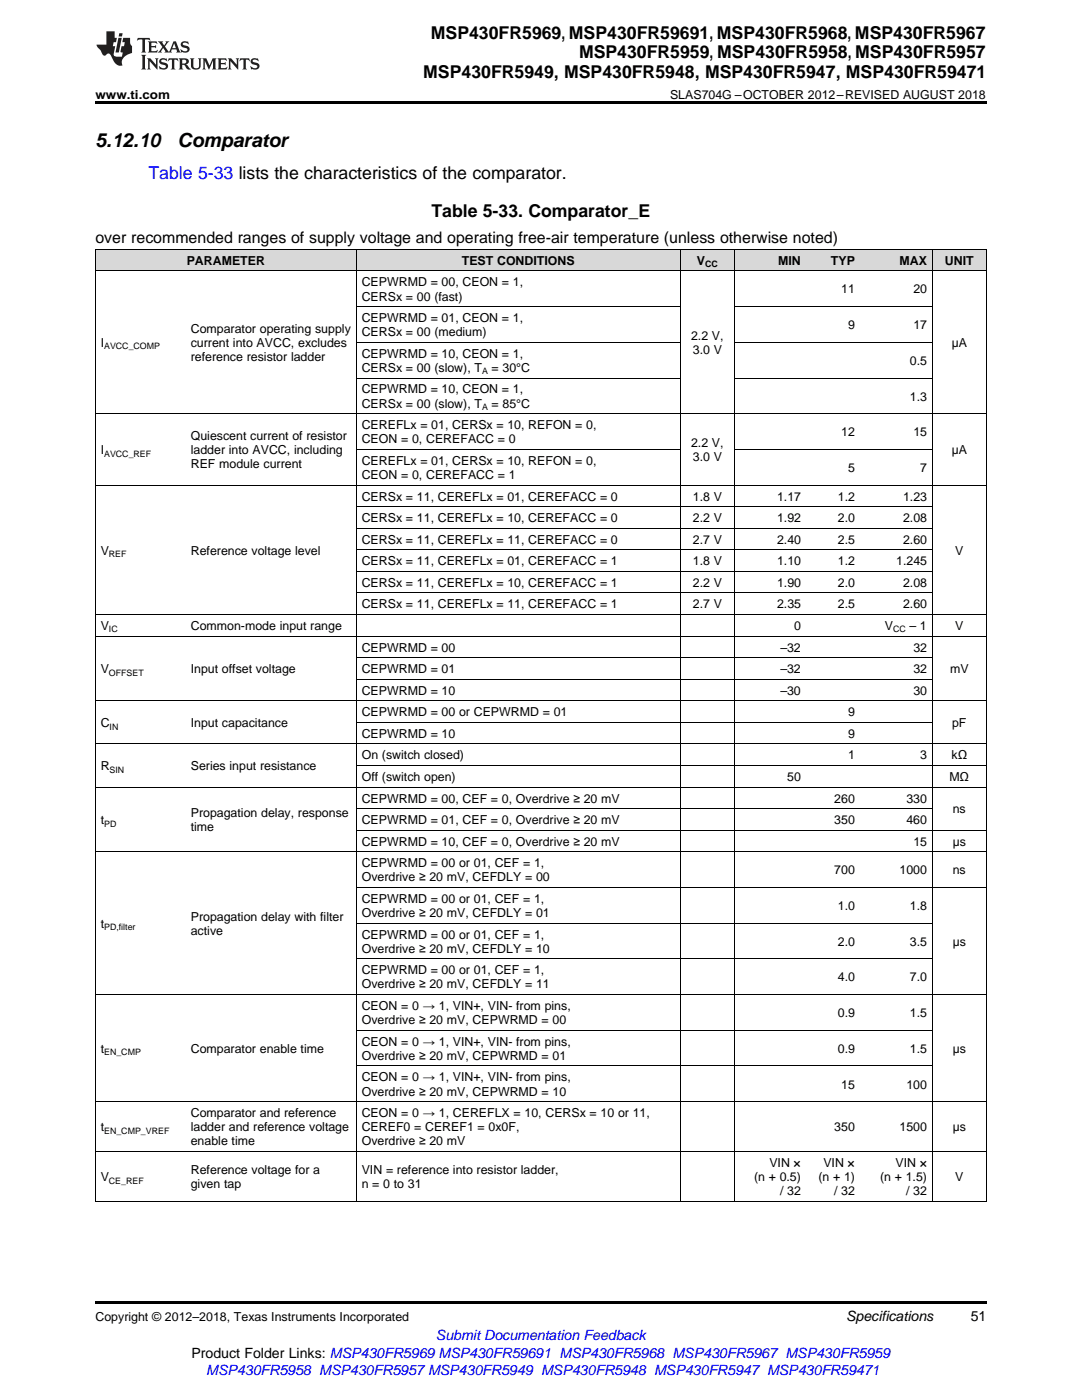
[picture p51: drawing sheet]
<svg xmlns="http://www.w3.org/2000/svg" width="216mm" height="279mm" viewBox="0 0 216 279" stroke-linecap="round" stroke-linejoin="round" font-family="sans-serif">
<defs><g id="words">
<g font-size="3.9">
<text x="19" y="29.3">5.12.10</text>
<text x="35.4" y="29.3">Comparator</text>
</g>
<g font-size="3.5">
<text x="86" y="7.8">MSP430FR5969, MSP430FR59691, MSP430FR5968, MSP430FR5967</text>
<text x="115.5" y="11.6">MSP430FR5959, MSP430FR5958, MSP430FR5957</text>
<text x="84.5" y="15.5">MSP430FR5949, MSP430FR5948, MSP430FR5947, MSP430FR59471</text>
<text x="86.1" y="43.4">Table 5-33. Comparator_E</text>
</g>
<text font-size="3.5" fill="#00f" x="29.6" y="35.6">Table 5-33 lists the characteristics of the comparator.</text>
<text font-size="3.2" x="19" y="48.5">over recommended ranges of supply voltage and operating free-air temperature (unless otherwise noted)</text>
<g font-size="2.8">
<text x="168.8" y="263.6">Specifications</text>
<text x="193.7" y="263.6">51</text>
<text x="38.2" y="270.9">Product Folder Links: MSP430FR5969 MSP430FR59691 MSP430FR5968 MSP430FR5967 MSP430FR5959</text>
</g>
<g font-size="2.8" fill="#00f">
<text x="87" y="267.4">Submit Documentation Feedback</text>
<text x="41.2" y="274.5">MSP430FR5958 MSP430FR5957 MSP430FR5949 MSP430FR5948 MSP430FR5947 MSP430FR59471</text>
</g>
<g font-size="2.5">
<text x="19" y="19.7">www.ti.com</text>
<text x="133.7" y="19.7">SLAS704G –OCTOBER 2012–REVISED AUGUST 2018</text>
<text x="37.3" y="52.8">PARAMETER</text>
<text x="92.1" y="52.8">TEST CONDITIONS</text>
<text x="139.1" y="52.8">V</text>
<text x="155.3" y="52.8">MIN</text>
<text x="165.8" y="52.8">TYP</text>
<text x="179.5" y="52.8">MAX</text>
<text x="188.6" y="52.8">UNIT</text>
<text x="72.2" y="57.2">CEPWRMD = 00, CEON = 1,</text>
<text x="72.2" y="60">CERSx = 00 (fast)</text>
<text x="167.9" y="58.6">11</text>
<text x="182.2" y="58.6">20</text>
<text x="72.2" y="64.3">CEPWRMD = 01, CEON = 1,</text>
<text x="169.2" y="65.7">9</text>
<text x="182.2" y="65.7">17</text>
<text x="20.1" y="69.3">I</text>
<text x="38.1" y="66.4">Comparator operating supply</text>
<text x="38.1" y="69.3">current into AVCC, excludes</text>
<text x="72.2" y="67.1">CERSx = 00 (medium)</text>
<text x="72.2" y="71.4">CEPWRMD = 10, CEON = 1,</text>
<text x="137.9" y="67.8">2.2 V,</text>
<text x="138.3" y="70.7">3.0 V</text>
<text x="189.9" y="69.3">µA</text>
<text x="38.1" y="72.1">reference resistor ladder</text>
<text x="72.2" y="74.2">CERSx = 00 (slow), T</text>
<text x="98.1" y="74.2">= 30°C</text>
<text x="181.5" y="72.8">0.5</text>
<text x="72.2" y="78.5">CEPWRMD = 10, CEON = 1,</text>
<text x="72.2" y="81.4">CERSx = 00 (slow), T</text>
<text x="98.1" y="81.4">= 85°C</text>
<text x="181.5" y="79.9">1.3</text>
<text x="38.1" y="87.8">Quiescent current of resistor</text>
<text x="72.2" y="85.7">CEREFLx = 01, CERSx = 10, REFON = 0,</text>
<text x="72.2" y="88.5">CEON = 0, CEREFACC = 0</text>
<text x="137.9" y="89.2">2.2 V,</text>
<text x="167.9" y="87.1">12</text>
<text x="182.2" y="87.1">15</text>
<text x="20.1" y="90.6">I</text>
<text x="38.1" y="90.6">ladder into AVCC, including</text>
<text x="38.1" y="93.5">REF module current</text>
<text x="72.2" y="92.8">CEREFLx = 01, CERSx = 10, REFON = 0,</text>
<text x="72.2" y="95.6">CEON = 0, CEREFACC = 1</text>
<text x="138.3" y="92">3.0 V</text>
<text x="169.2" y="94.2">5</text>
<text x="183.6" y="94.2">7</text>
<text x="189.9" y="90.6">µA</text>
<text x="72.2" y="99.9">CERSx = 11, CEREFLx = 01, CEREFACC = 0</text>
<text x="138.3" y="99.9">1.8 V</text>
<text x="155" y="99.9">1.17</text>
<text x="167.2" y="99.9">1.2</text>
<text x="180.2" y="99.9">1.23</text>
<text x="72.2" y="104.2">CERSx = 11, CEREFLx = 10, CEREFACC = 0</text>
<text x="138.3" y="104.2">2.2 V</text>
<text x="155" y="104.2">1.92</text>
<text x="167.2" y="104.2">2.0</text>
<text x="180.2" y="104.2">2.08</text>
<text x="20.1" y="110.7">V</text>
<text x="38.1" y="110.7">Reference voltage level</text>
<text x="72.2" y="108.5">CERSx = 11, CEREFLx = 11, CEREFACC = 0</text>
<text x="72.2" y="112.8">CERSx = 11, CEREFLx = 01, CEREFACC = 1</text>
<text x="138.3" y="108.5">2.7 V</text>
<text x="138.3" y="112.8">1.8 V</text>
<text x="155" y="108.5">2.40</text>
<text x="155" y="112.8">1.10</text>
<text x="167.2" y="108.5">2.5</text>
<text x="167.2" y="112.8">1.2</text>
<text x="178.8" y="112.8">1.245</text>
<text x="180.2" y="108.5">2.60</text>
<text x="190.6" y="110.7">V</text>
<text x="72.2" y="117.1">CERSx = 11, CEREFLx = 10, CEREFACC = 1</text>
<text x="138.3" y="117.1">2.2 V</text>
<text x="155" y="117.1">1.90</text>
<text x="167.2" y="117.1">2.0</text>
<text x="180.2" y="117.1">2.08</text>
<text x="20.1" y="125.7">V</text>
<text x="38.1" y="125.7">Common-mode input range</text>
<text x="72.2" y="121.4">CERSx = 11, CEREFLx = 11, CEREFACC = 1</text>
<text x="138.3" y="121.4">2.7 V</text>
<text x="155" y="121.4">2.35</text>
<text x="158.5" y="125.7">0</text>
<text x="167.2" y="121.4">2.5</text>
<text x="176.6" y="125.7">V</text>
<text x="180.2" y="121.4">2.60</text>
<text x="181.5" y="125.7">– 1</text>
<text x="190.6" y="125.7">V</text>
<text x="72.2" y="130">CEPWRMD = 00</text>
<text x="155.7" y="130">–32</text>
<text x="182.2" y="130">32</text>
<text x="20.1" y="134.3">V</text>
<text x="38.1" y="134.3">Input offset voltage</text>
<text x="72.2" y="134.3">CEPWRMD = 01</text>
<text x="155.7" y="134.3">–32</text>
<text x="182.2" y="134.3">32</text>
<text x="189.6" y="134.3">mV</text>
<text x="72.2" y="138.6">CEPWRMD = 10</text>
<text x="72.2" y="142.9">CEPWRMD = 00 or CEPWRMD = 01</text>
<text x="155.7" y="138.6">–30</text>
<text x="169.2" y="142.9">9</text>
<text x="182.2" y="138.6">30</text>
<text x="20.1" y="145.1">C</text>
<text x="38.1" y="145.1">Input capacitance</text>
<text x="72.2" y="147.2">CEPWRMD = 10</text>
<text x="169.2" y="147.2">9</text>
<text x="190" y="145.1">pF</text>
<text x="20.1" y="153.7">R</text>
<text x="38.1" y="153.7">Series input resistance</text>
<text x="72.2" y="151.6">On (switch closed)</text>
<text x="72.2" y="155.9">Off (switch open)</text>
<text x="157.1" y="155.9">50</text>
<text x="169.2" y="151.6">1</text>
<text x="183.6" y="151.6">3</text>
<text x="189.4" y="155.9">MΩ</text>
<text x="189.9" y="151.6">kΩ</text>
<text x="72.2" y="160.2">CEPWRMD = 00, CEF = 0, Overdrive ≥ 20 mV</text>
<text x="166.5" y="160.2">260</text>
<text x="180.9" y="160.2">330</text>
<text x="20.1" y="164.5">t</text>
<text x="38.1" y="163.1">Propagation delay, response</text>
<text x="38.1" y="165.9">time</text>
<text x="72.2" y="164.5">CEPWRMD = 01, CEF = 0, Overdrive ≥ 20 mV</text>
<text x="166.5" y="164.5">350</text>
<text x="180.9" y="164.5">460</text>
<text x="190.1" y="162.3">ns</text>
<text x="72.2" y="168.8">CEPWRMD = 10, CEF = 0, Overdrive ≥ 20 mV</text>
<text x="72.2" y="173.1">CEPWRMD = 00 or 01, CEF = 1,</text>
<text x="182.2" y="168.8">15</text>
<text x="190.1" y="168.8">µs</text>
<text x="72.2" y="175.9">Overdrive ≥ 20 mV, CEFDLY = 00</text>
<text x="166.5" y="174.5">700</text>
<text x="179.5" y="174.5">1000</text>
<text x="190.1" y="174.5">ns</text>
<text x="20.1" y="185.2">t</text>
<text x="38.1" y="183.8">Propagation delay with filter</text>
<text x="72.2" y="180.2">CEPWRMD = 00 or 01, CEF = 1,</text>
<text x="72.2" y="183">Overdrive ≥ 20 mV, CEFDLY = 01</text>
<text x="167.2" y="181.6">1.0</text>
<text x="181.5" y="181.6">1.8</text>
<text x="38.1" y="186.6">active</text>
<text x="72.2" y="187.3">CEPWRMD = 00 or 01, CEF = 1,</text>
<text x="72.2" y="190.1">Overdrive ≥ 20 mV, CEFDLY = 10</text>
<text x="167.2" y="188.7">2.0</text>
<text x="181.5" y="188.7">3.5</text>
<text x="190.1" y="188.7">µs</text>
<text x="72.2" y="194.5">CEPWRMD = 00 or 01, CEF = 1,</text>
<text x="72.2" y="197.3">Overdrive ≥ 20 mV, CEFDLY = 11</text>
<text x="167.2" y="195.9">4.0</text>
<text x="181.5" y="195.9">7.0</text>
<text x="72.2" y="201.6">CEON = 0 → 1, VIN+, VIN- from pins,</text>
<text x="167.2" y="203">0.9</text>
<text x="181.5" y="203">1.5</text>
<text x="72.2" y="204.4">Overdrive ≥ 20 mV, CEPWRMD = 00</text>
<text x="72.2" y="208.7">CEON = 0 → 1, VIN+, VIN- from pins,</text>
<text x="20.1" y="210.1">t</text>
<text x="38.1" y="210.1">Comparator enable time</text>
<text x="72.2" y="211.5">Overdrive ≥ 20 mV, CEPWRMD = 01</text>
<text x="72.2" y="215.8">CEON = 0 → 1, VIN+, VIN- from pins,</text>
<text x="167.2" y="210.1">0.9</text>
<text x="181.5" y="210.1">1.5</text>
<text x="190.1" y="210.1">µs</text>
<text x="72.2" y="218.7">Overdrive ≥ 20 mV, CEPWRMD = 10</text>
<text x="167.9" y="217.2">15</text>
<text x="180.9" y="217.2">100</text>
<text x="20.1" y="225.8">t</text>
<text x="38.1" y="223">Comparator and reference</text>
<text x="38.1" y="225.8">ladder and reference voltage</text>
<text x="72.2" y="223">CEON = 0 → 1, CEREFLX = 10, CERSx = 10 or 11,</text>
<text x="72.2" y="225.8">CEREF0 = CEREF1 = 0x0F,</text>
<text x="166.5" y="225.8">350</text>
<text x="179.5" y="225.8">1500</text>
<text x="190.1" y="225.8">µs</text>
<text x="38.1" y="228.6">enable time</text>
<text x="72.2" y="228.6">Overdrive ≥ 20 mV</text>
<text x="153.5" y="232.9">VIN ×</text>
<text x="164.3" y="232.9">VIN ×</text>
<text x="178.7" y="232.9">VIN ×</text>
<text x="20.1" y="235.7">V</text>
<text x="38.1" y="234.3">Reference voltage for a</text>
<text x="38.1" y="237.1">given tap</text>
<text x="72.2" y="234.3">VIN = reference into resistor ladder,</text>
<text x="72.2" y="237.1">n = 0 to 31</text>
<text x="150.5" y="235.7">(n + 0.5)</text>
<text x="155.6" y="238.5">/ 32</text>
<text x="163.3" y="235.7">(n + 1)</text>
<text x="166.4" y="238.5">/ 32</text>
<text x="175.6" y="235.7">(n + 1.5)</text>
<text x="180.8" y="238.5">/ 32</text>
<text x="190.6" y="235.7">V</text>
<text x="19" y="263.6">Copyright © 2012–2018, Texas Instruments Incorporated</text>
</g>
<g font-size="1.8">
<text x="140.7" y="53.3">CC</text>
<text x="20.8" y="69.7">AVCC_COMP</text>
<text x="96.2" y="74.7">A</text>
<text x="96.2" y="81.8">A</text>
<text x="20.8" y="91.1">AVCC_REF</text>
<text x="21.7" y="111.2">REF</text>
<text x="21.7" y="126.2">IC</text>
<text x="178.2" y="126.2">CC</text>
<text x="21.7" y="134.8">OFFSET</text>
<text x="21.9" y="145.6">IN</text>
<text x="21.9" y="154.2">SIN</text>
<text x="20.8" y="165">PD</text>
<text x="20.8" y="185.7">PD,filter</text>
<text x="20.8" y="210.6">EN_CMP</text>
<text x="20.8" y="226.3">EN_CMP_VREF</text>
<text x="21.7" y="236.2">CE_REF</text>
</g>
</g></defs>
<g fill="#d8d8d8">
<path d="M19 49.8h18v4.3h-18z"/>
<path d="M37 49.8h34.1v4.3h-34.1z"/>
<path d="M71.1 49.8h64.7v4.3h-64.7z"/>
<path d="M135.8 49.8h10.7v4.3h-10.7z"/>
<path d="M146.5 49.8h14.4v4.3h-14.4z"/>
<path d="M160.9 49.8h10.8v4.3h-10.8z"/>
<path d="M171.7 49.8h14.4v4.3h-14.4z"/>
<path d="M186.1 49.8h10.7v4.3h-10.7z"/>
</g>
<path d="M19 20.2h177.8v.5h-177.8zM19 259.7h177.8v.5h-177.8z" fill="#000"/>
<g fill="none" stroke="#000" stroke-width=".2">
<path d="M19 54.1h177.8M19 49.8h177.8M19.1 49.8v190M71.1 49.8v190M135.7 49.8v190M146.5 49.8v190M186 49.8v190M196.8 49.8v190M71.1 75.4h64.6M71.1 68.3h64.6M71.1 61.2h64.6M146.5 75.4h39.6"/>
<path d="M146.5 68.3h39.6M146.5 61.2h39.6M19 96.8h177.8M19 82.6h177.8M71.1 89.7h64.6M146.5 89.7h39.6M71.1 118.3h115M71.1 114h115M71.1 109.7h115M71.1 105.4h115M71.1 101.1h115M19 139.9h177.8"/>
<path d="M19 126.9h177.8M19 122.6h177.8M71.1 135.6h115M71.1 131.3h115M19 157.1h177.8M19 148.5h177.8M71.1 152.8h125.7M71.1 144.2h115M19 170h177.8M71.1 177.1h125.7M71.1 165.7h125.7M71.1 161.4h115"/>
<path d="M19 198.5h177.8M71.1 191.4h115M71.1 184.2h115M19 219.9h177.8M71.1 212.7h115M71.1 205.6h115M19 239.8h177.8M19 229.8h177.8"/>
</g>
<g fill="#231f20">
<path d="M27.5 7.6l-.1 .5 .4-.2h.6v.1v2.1l-.2 .4h1l-.3-.4v-2.1l.1-.1h.5l.5 .2-.2-.5zM29.5 8.3l.2 .3v1.5l-.2 .4h1.8l.2-.6a1.04 1.04 0 0 1-1.3 .2v-.7h.6l.3 .2v-.6l-.3 .2h-.6v-.6l.8-.1 .4 .3-.2-.5zM31.5 8.3l.9 1.1-.9 1.1h.8l-.2-.2 .5-.7 .4 .7-.2 .2h1.5l-.1-.2 .1-.4h.9l.1 .4-.2 .2h1l-.3-.3-.7-1.9h-.5l-.9 2-.8-1 .9-1h-.8l.1 .3-.3 .5-.4-.6 .2-.2zM34.7 8.6l.4 1h-.7zM36.3 8.4a.63 .63 0 0 0-.2 .7 .63 .63 0 0 0 .6 .4l.6 .2 .1 .2a.75 .75 0 0 1-.7 .4 .75 .75 0 0 1-.6-.5l.1 .7 .1-.1a1.11 1.11 0 0 0 1.5-.6 1.13 1.13 0 0 0-1.2-.8l-.1-.4a1.04 1.04 0 0 1 1.2 .2l-.2-.5-.1 .1-.5-.2zM28.2 10.9l.2 .4v2.2l-.2 .4h1l-.3-.4v-2.2l.3-.4zM29.3 11.6l.3 .4v1.5l-.3 .4h.8l-.2-.4v-1.3l1.5 1.7v-1.9l.2-.4h-.7l.2 .4v.9l-1.1-1.3zM32 11.8a.62 .62 0 0 0-.2 .7 .62 .62 0 0 0 .6 .4l.6 .1 .1 .3a.76 .76 0 0 1-.7 .3 .76 .76 0 0 1-.6-.4l.1 .7 .1-.1a1.11 1.11 0 0 0 1.5-.6 1.13 1.13 0 0 0-1.2-.8l-.1-.4a1.04 1.04 0 0 1 1.2 .2l-.2-.6-.1 .1-.5-.1zM33.7 11.6l-.2 .6a.61 .61 0 0 1 .8-.3v1.6l-.2 .4h.9l-.2-.4v-1.6a.63 .63 0 0 1 .8 .3l-.2-.6zM35.6 11.6l.3 .4v1.5l-.3 .4h1l-.2-.2v-.8l.5 .2a.76 .76 0 0 0 1.2 .7l-1-1a.58 .58 0 0 0 .6-.5 .58 .58 0 0 0-.5-.6zM36.4 11.9h.1a.45 .45 0 0 1 .5 .1 .45 .45 0 0 1 .1 .5l-.7 .2zM37.9 11.6l.2 .2a2.17 2.17 0 0 0 .3 1.9 .99 .99 0 0 0 1.6-.6v-1.1l.2-.4h-.7l.2 .2a1.92 1.92 0 0 1-.2 1.8 .6 .6 0 0 1-.9-.5v-1.1l.2-.4zM40.4 11.6l.2 .4v1.5l-.2 .4h.7l-.2-.4v-1.4l.8 1.8 .8-1.8v1.4l-.2 .4h.9l-.2-.4v-1.5l.2-.4h-.8l-.6 1.5-.6-1.5zM43.4 11.6l.2 .4v1.5l-.2 .4h1.8l.2-.6a1.04 1.04 0 0 1-1.3 .1v-.6h.5l.4 .2v-.6l-.4 .2h-.5v-.7h.8l.3 .3-.1-.6zM45.5 11.6l.2 .4v1.5l-.2 .4h.7l-.2-.4v-1.3l1.5 1.7v-1.9l.2-.4h-.7l.2 .4v.9l-1.1-1.3zM47.9 11.6l-.1 .6a.61 .61 0 0 1 .8-.3v1.6l-.3 .4h1l-.3-.4 .1-1.6a.63 .63 0 0 1 .7 .3l-.1-.6zM50.2 11.8a.62 .62 0 0 0-.2 .7 .62 .62 0 0 0 .6 .4l.6 .1 .2 .3a.76 .76 0 0 1-.8 .3 .76 .76 0 0 1-.6-.4l.1 .7 .2-.1a1.11 1.11 0 0 0 1.5-.6 1.13 1.13 0 0 0-1.3-.8l-.1-.4a1.04 1.04 0 0 1 1.2 .2l-.1-.6-.2 .1-.5-.1z"/>
<path d="M21.2 6.3v2.6h-1.9l.1 .4 .7 .9a.91 .91 0 0 0 1 .8 .56 .56 0 0 1 .5-.3 .56 .56 0 0 1 .5 .3l.4 .8a1.53 1.53 0 0 0 1.9 1.2 1.54 1.54 0 0 1 1-2.1l.9-.3v-1.4a1.52 1.52 0 0 1-.3-1.6h-1.4l-.2 .8h.5l-.2 .8h-.4l-.2 1v.2l.4 .1-.2 .8a1.93 1.93 0 0 1-1.6-.3l.3-1.8h-.5l.2-.8h.4l.2-.8h-.4v-1.3zM23.6 7.6l-.6 2.9h.7l.6-2.9zM23.8 6.6l-.1 .7h.6l.2-.7z"/>
</g>
<use href="#words"/>
</svg>
